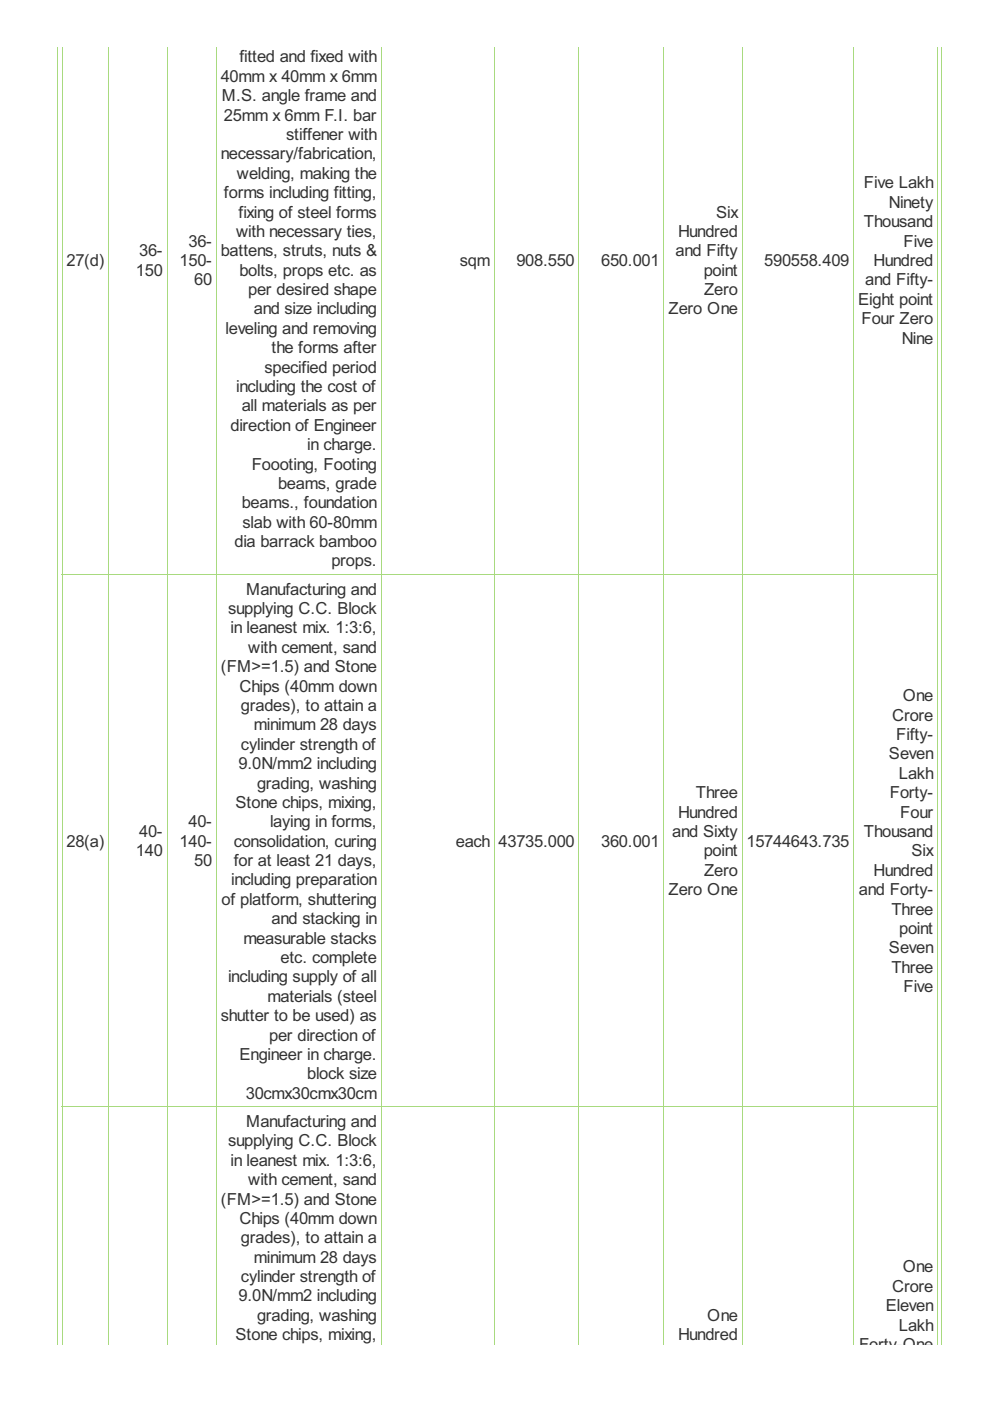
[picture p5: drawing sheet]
<svg xmlns="http://www.w3.org/2000/svg" width="210mm" height="297mm" viewBox="0 0 210 297" stroke-linecap="round" stroke-linejoin="round" font-family="sans-serif">
<defs><g id="words">
<g font-size="3.9" fill="#333">
<text x="46.8" y="17.4">40mm x 40mm x 6mm</text>
<text x="50.7" y="13.2">fitted and fixed with</text>
<text x="47" y="21.5">M.S. angle frame and</text>
<text x="47.5" y="25.6">25mm x 6mm F.I. bar</text>
<text x="60.7" y="29.7">stiffener with</text>
<text x="46.8" y="33.8">necessary/fabrication,</text>
<text x="50.2" y="37.9">welding, making the</text>
<text x="183.2" y="40">Five Lakh</text>
<text x="47.5" y="42">forms including fitting,</text>
<text x="50.6" y="46.1">fixing of steel forms</text>
<text x="151.8" y="46.1">Six</text>
<text x="188.5" y="44.1">Ninety</text>
<text x="40" y="52.3">36-</text>
<text x="50.1" y="50.2">with necessary ties,</text>
<text x="143.8" y="50.2">Hundred</text>
<text x="183.2" y="48.2">Thousand</text>
<text x="191.6" y="52.3">Five</text>
<text x="14.1" y="56.4">27(d)</text>
<text x="28.8" y="58.5">150</text>
<text x="29.5" y="54.3">36-</text>
<text x="38.1" y="56.4">150-</text>
<text x="46.8" y="54.3">battens, struts, nuts &amp;</text>
<text x="50.7" y="58.5">bolts, props etc. as</text>
<text x="97.5" y="56.4">sqm</text>
<text x="109.5" y="56.4">908.550</text>
<text x="127.5" y="56.4">650.001</text>
<text x="143.2" y="54.3">and Fifty</text>
<text x="149.2" y="58.5">point</text>
<text x="162.1" y="56.4">590558.409</text>
<text x="185.2" y="56.4">Hundred</text>
<text x="41.2" y="60.5">60</text>
<text x="52.6" y="62.6">per desired shape</text>
<text x="149.3" y="62.6">Zero</text>
<text x="182" y="64.6">Eight point</text>
<text x="183.5" y="60.5">and Fifty-</text>
<text x="47.8" y="70.8">leveling and removing</text>
<text x="53.8" y="66.7">and size including</text>
<text x="141.7" y="66.7">Zero One</text>
<text x="182.7" y="68.7">Four Zero</text>
<text x="57.6" y="74.9">the forms after</text>
<text x="191.2" y="72.8">Nine</text>
<text x="50.1" y="83.1">including the cost of</text>
<text x="56.1" y="79">specified period</text>
<text x="51.3" y="87.2">all materials as per</text>
<text x="48.9" y="91.3">direction of Engineer</text>
<text x="65.1" y="95.4">in charge.</text>
<text x="53.4" y="99.6">Foooting, Footing</text>
<text x="51.3" y="107.8">beams., foundation</text>
<text x="59" y="103.7">beams, grade</text>
<text x="51.4" y="111.9">slab with 60-80mm</text>
<text x="49.7" y="116">dia barrack bamboo</text>
<text x="70.3" y="120.1">props.</text>
<text x="48.3" y="130.2">supplying C.C. Block</text>
<text x="52.2" y="126.1">Manufacturing and</text>
<text x="48.9" y="134.3">in leanest mix. 1:3:6,</text>
<text x="46.8" y="142.5">(FM&gt;=1.5) and Stone</text>
<text x="52.6" y="138.4">with cement, sand</text>
<text x="50.8" y="146.6">Chips (40mm down</text>
<text x="191.4" y="148.7">One</text>
<text x="51.1" y="150.8">grades), to attain a</text>
<text x="53.8" y="154.9">minimum 28 days</text>
<text x="189.2" y="152.8">Crore</text>
<text x="51.1" y="159">cylinder strength of</text>
<text x="188.5" y="161">Seven</text>
<text x="190" y="156.9">Fifty-</text>
<text x="50.6" y="163.1">9.0N/mm2 including</text>
<text x="54.5" y="167.2">grading, washing</text>
<text x="190.5" y="165.1">Lakh</text>
<text x="49.9" y="171.3">Stone chips, mixing,</text>
<text x="143.8" y="173.4">Hundred</text>
<text x="147.6" y="169.2">Three</text>
<text x="188.7" y="169.2">Forty-</text>
<text x="190.9" y="173.4">Four</text>
<text x="14.1" y="179.5">28(a)</text>
<text x="29.5" y="177.5">40-</text>
<text x="38.1" y="179.5">140-</text>
<text x="40" y="175.4">40-</text>
<text x="49.5" y="179.5">consolidation, curing</text>
<text x="57.3" y="175.4">laying in forms,</text>
<text x="96.6" y="179.5">each</text>
<text x="105.7" y="179.5">43735.000</text>
<text x="127.5" y="179.5">360.001</text>
<text x="142.5" y="177.5">and Sixty</text>
<text x="158.3" y="179.5">15744643.735</text>
<text x="183.2" y="177.5">Thousand</text>
<text x="28.8" y="181.6">140</text>
<text x="41.2" y="183.6">50</text>
<text x="49.5" y="183.6">for at least 21 days,</text>
<text x="149.2" y="181.6">point</text>
<text x="149.3" y="185.7">Zero</text>
<text x="185.2" y="185.7">Hundred</text>
<text x="193.3" y="181.6">Six</text>
<text x="47" y="191.9">of platform, shuttering</text>
<text x="49" y="187.7">including preparation</text>
<text x="141.7" y="189.8">Zero One</text>
<text x="182.1" y="189.8">and Forty-</text>
<text x="57.6" y="196">and stacking in</text>
<text x="189" y="193.9">Three</text>
<text x="51.6" y="200.1">measurable stacks</text>
<text x="188.5" y="202.1">Seven</text>
<text x="190.7" y="198">point</text>
<text x="48.3" y="208.3">including supply of all</text>
<text x="59.5" y="204.2">etc. complete</text>
<text x="189" y="206.2">Three</text>
<text x="56.7" y="212.4">materials (steel</text>
<text x="191.6" y="210.3">Five</text>
<text x="46.8" y="216.5">shutter to be used) as</text>
<text x="57.1" y="220.6">per direction of</text>
<text x="50.8" y="224.7">Engineer in charge.</text>
<text x="52.1" y="232.9">30cmx30cmx30cm</text>
<text x="65.1" y="228.8">block size</text>
<text x="52.2" y="238.9">Manufacturing and</text>
<text x="48.3" y="243.1">supplying C.C. Block</text>
<text x="48.9" y="247.2">in leanest mix. 1:3:6,</text>
<text x="52.6" y="251.3">with cement, sand</text>
<text x="46.8" y="255.4">(FM&gt;=1.5) and Stone</text>
<text x="50.8" y="259.5">Chips (40mm down</text>
<text x="51.1" y="263.6">grades), to attain a</text>
<text x="53.8" y="267.7">minimum 28 days</text>
<text x="191.4" y="269.8">One</text>
<text x="50.6" y="275.9">9.0N/mm2 including</text>
<text x="51.1" y="271.8">cylinder strength of</text>
<text x="189.2" y="273.9">Crore</text>
<text x="54.5" y="280">grading, washing</text>
<text x="150" y="280">One</text>
<text x="187.8" y="278">Eleven</text>
<text x="49.9" y="284.2">Stone chips, mixing,</text>
<text x="143.8" y="284.2">Hundred</text>
<text x="182.1" y="286.2">Forty-One</text>
<text x="190.5" y="282.1">Lakh</text>
</g>
</g></defs>
<g fill="none" stroke="#a8da7f" stroke-width=".21">
<path d="M12.1 9.9v275.2M13.2 9.9v275.2M23.1 9.9v275.2M35.4 9.9v275.2M45.9 9.9v275.2M80.8 9.9v275.2M104.8 9.9v275.2M122.8 9.9v275.2M140.7 9.9v275.2M157.3 9.9v275.2M181 9.9v275.2M198.8 9.9v275.2"/>
<path d="M199.6 9.9v275.2M13.1 121.7h185.8M13.1 234.6h185.8"/>
</g>
<use href="#words"/>
</svg>
